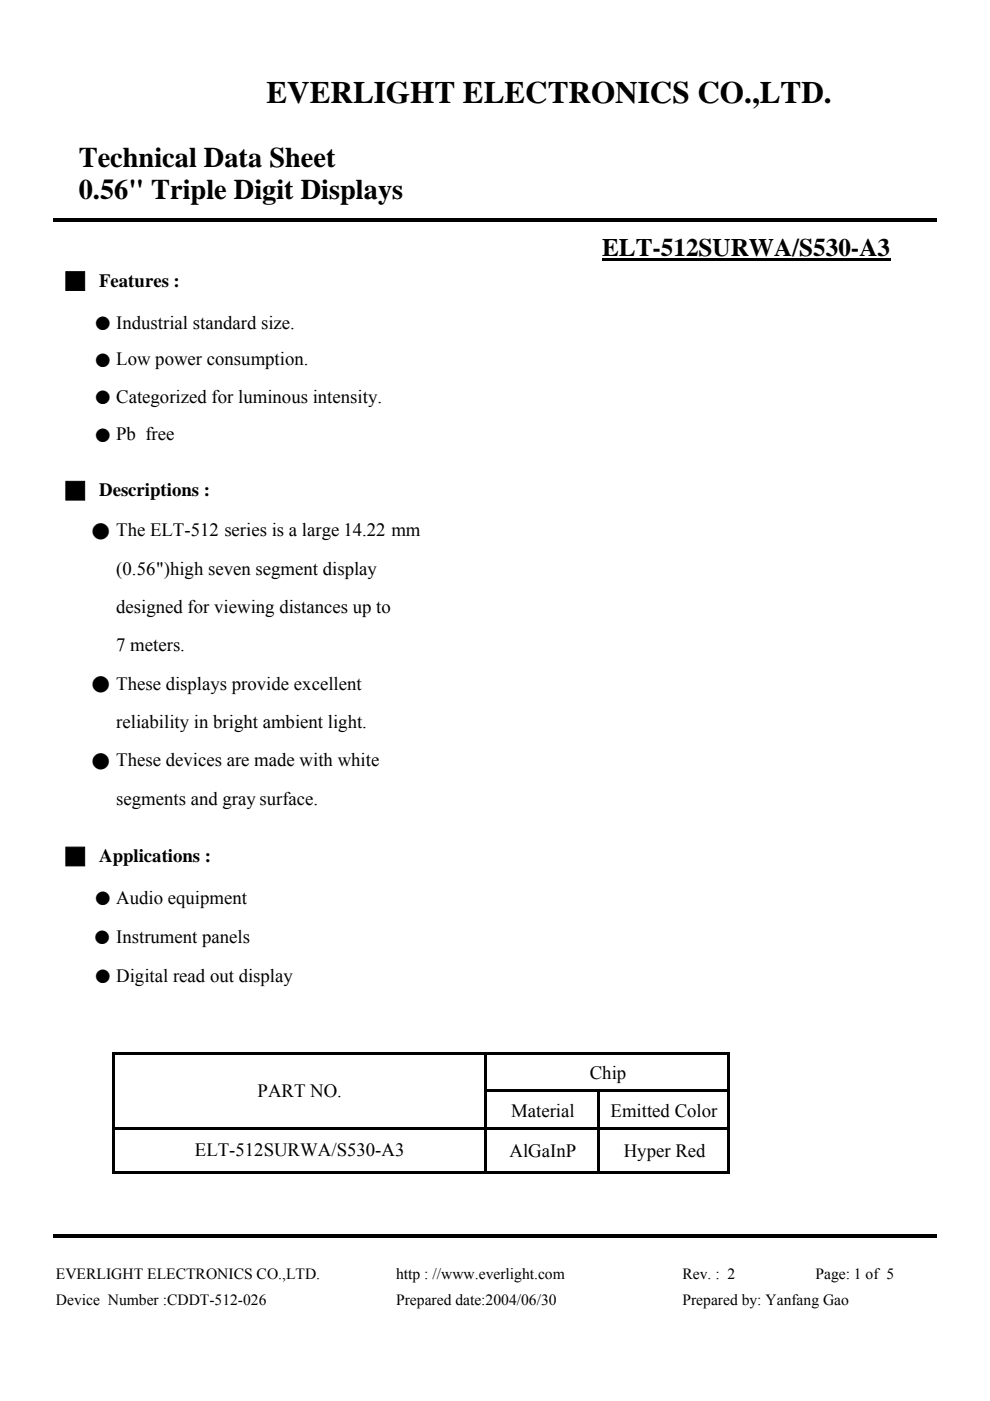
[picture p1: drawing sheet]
<svg xmlns="http://www.w3.org/2000/svg" width="210mm" height="297mm" viewBox="0 0 210 297" stroke-linecap="round" stroke-linejoin="round" font-family="sans-serif">
<defs><g id="words">
<text font-size="6.6" x="56.5" y="21.8">EVERLIGHT ELECTRONICS CO.,LTD.</text>
<g font-size="6">
<text x="16.7" y="35.3">Technical Data Sheet</text>
<text x="16.7" y="42.2">0.56&quot; Triple Digit Displays</text>
</g>
<text font-size="5.3" x="127.7" y="54.2">ELT-512SURWA/S530-A3</text>
<g font-size="4">
<text x="14" y="60.8">█</text>
<text x="21" y="60.8">Features :</text>
<text x="24.6" y="69.8">Industrial standard size.</text>
<text x="24.6" y="77.5">Low power consumption.</text>
<text x="24.6" y="85.3">Categorized for luminous intensity.</text>
<text x="24.6" y="93.3">Pb free</text>
<text x="14" y="105.2">█</text>
<text x="21" y="105.2">Descriptions :</text>
<text x="19.4" y="113.9">● The ELT-512 series is a large 14.22 mm</text>
<text x="24.6" y="121.8">(0.56&quot;)high seven segment display</text>
<text x="24.6" y="130">designed for viewing distances up to</text>
<text x="24.6" y="138.1">7 meters.</text>
<text x="19.4" y="146.4">● These displays provide excellent</text>
<text x="24.6" y="154.3">reliability in bright ambient light.</text>
<text x="19.4" y="162.6">● These devices are made with white</text>
<text x="24.6" y="170.6">segments and gray surface.</text>
<text x="14" y="182.8">█</text>
<text x="21" y="182.8">Applications :</text>
<text x="24.6" y="191.7">Audio equipment</text>
<text x="24.6" y="199.9">Instrument panels</text>
<text x="24.6" y="208.1">Digital read out display</text>
<text x="54.6" y="232.5">PART NO.</text>
<text x="125.1" y="228.8">Chip</text>
<text x="108.4" y="236.7">Material</text>
<text x="129.5" y="236.7">Emitted Color</text>
<text x="41.3" y="245.1">ELT-512SURWA/S530-A3</text>
<text x="108" y="245.4">AlGaInP</text>
<text x="132.2" y="245.4">Hyper Red</text>
</g>
<g font-size="3.3">
<text x="20.2" y="69.6">●</text>
<text x="20.2" y="77.3">●</text>
<text x="20.2" y="85.2">●</text>
<text x="20.2" y="93.2">●</text>
<text x="20.2" y="191.5">●</text>
<text x="20.1" y="199.7">●</text>
<text x="20.2" y="207.9">●</text>
<text x="11.9" y="271.1">EVERLIGHT ELECTRONICS CO.,LTD.</text>
<text x="84" y="271.1">http : //www.everlight.com</text>
<text x="144.7" y="271.1">Rev. : 2</text>
<text x="172.9" y="271.1">Page: 1 of 5</text>
<text x="11.9" y="276.7">Device Number :CDDT-512-026</text>
<text x="84" y="276.7">Prepared date:2004/06/30</text>
<text x="144.7" y="276.7">Prepared by: Yanfang Gao</text>
</g>
</g></defs>
<path d="M11.3 46.2h187.2v.8h-187.2zM127.7 54.8h61.2v.5h-61.2zM24.2 223.1h130.6v.5h-130.6zM24.2 239h130.6v.5h-130.6zM103.2 231.1h51.6v.5h-51.6zM23.7 223.1h.5v25.7h-.5zM24.2 248.3h130.6v.5h-130.6zM102.7 223.6h.5v25.2h-.5zM126.6 231.6h.5v17.2h-.5zM154.3 223.6h.5v25.2h-.5zM11.3 261.7h187.2v.8h-187.2z" fill="#000"/>
<use href="#words"/>
</svg>
